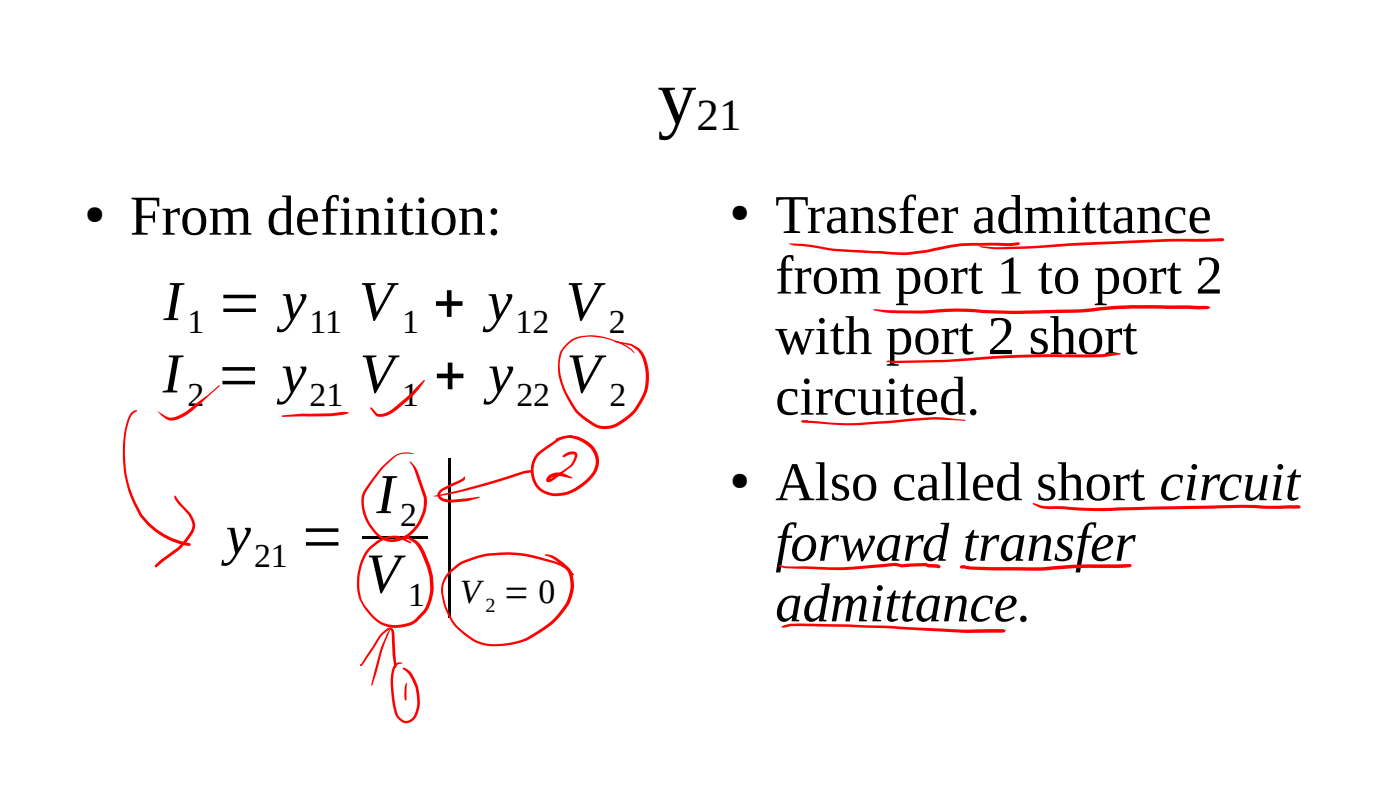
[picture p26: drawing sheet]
<svg xmlns="http://www.w3.org/2000/svg" width="280mm" height="158mm" viewBox="0 0 280 158" stroke-linecap="round" stroke-linejoin="round" font-family="sans-serif">
<defs><g id="words">
<text font-size="31.7" x="87.6" y="116.7">|</text>
<text font-size="15.5" x="131.5" y="24.7">y</text>
<g font-size="11.3">
<text x="26" y="46.9">From definition:</text>
<text x="32.7" y="64">I = y</text>
<text x="71.8" y="64">V + y</text>
<text x="113.1" y="64">V</text>
<text x="32.5" y="78.4">I = y</text>
<text x="72" y="78.4">V + y</text>
<text x="113.3" y="78.4">V</text>
<text x="75.3" y="102.6">I</text>
<text x="45.2" y="110.7">y</text>
<text x="60" y="110.7">=</text>
<text x="73.2" y="118.4">V</text>
</g>
<g font-size="10.9">
<text x="155.1" y="46.6">Transfer admittance</text>
<text x="155.1" y="58.7">from port 1 to port 2</text>
<text x="155.1" y="70.8">with port 2 short</text>
<text x="155.1" y="82.9">circuited.</text>
<text x="155.1" y="100">Also called short circuit</text>
<text x="155.1" y="112.1">forward transfer</text>
<text x="155.1" y="124.2">admittance.</text>
</g>
<text font-size="9" x="139.3" y="25.9">21</text>
<g font-size="6.8">
<text x="37.5" y="66.6">1</text>
<text x="61.9" y="66.6">11</text>
<text x="80.4" y="66.6">1</text>
<text x="103.1" y="66.6">12</text>
<text x="121.8" y="66.6">2</text>
<text x="37.5" y="81.1">2</text>
<text x="61.9" y="81.1">21</text>
<text x="80.4" y="81.1">1</text>
<text x="103.3" y="81.1">22</text>
<text x="121.9" y="81.1">2</text>
<text x="80" y="105.2">2</text>
<text x="50.8" y="113.3">21</text>
<text x="81.6" y="121.1">1</text>
<text x="92" y="120.5">V = 0</text>
</g>
<text font-size="5.1" x="17" y="44.3">●</text>
<g font-size="4.9">
<text x="146.1" y="44">●</text>
<text x="146.1" y="97.5">●</text>
</g>
<text font-size="4.1" x="97.1" y="122.3">2</text>
</g></defs>
<path d="M72.5 107.1h13v.6h-13z" fill-rule="evenodd" fill="#000"/>
<g fill="#f00">
<path d="M56.4 83l4-.3 5.8-.1 2.5-.3 1.1 .2-1 .4-2.6 .3-9.8 .1-.1-.1z"/>
<path d="M31.5 82.2h.1a5.5 5.5 0 0 0 2.5 1.3 7.3 7.3 0 0 0 4.1-2l3.3-2.5 2.3-2 .2 .1-3.9 3.6a13.6 13.6 0 0 1-4.6 3.1 2.71 2.71 0 0 1-3.3-.8z"/>
<path d="M74.1 81.5h.2l1 1.1a2.38 2.38 0 0 0 2.6-.4l1.1-.8a48 48 0 0 0 5.8-5.5l.2 .2a23.4 23.4 0 0 1-6.3 6.3 3.3 3.3 0 0 1-3.6 .6l-1-1.3z"/>
<path d="M113.4 68.7a6.4 6.4 0 0 1 5.2-1.7 15 15 0 0 1 7.9 2.9l.4 .6-.1 .1a12.8 12.8 0 0 0-11.5-2.9 5.5 5.5 0 0 0-3.3 6.5 16.3 16.3 0 0 0 4.2 8.5l2.3 1.7a4.6 4.6 0 0 0 5.1 0 10.5 10.5 0 0 0 5.5-7.4 8.6 8.6 0 0 0-1.5-6.9l-1.4-1-3.3-.8 .1-.2 3.3 .6a4.4 4.4 0 0 1 2.1 1.6 10.2 10.2 0 0 1-1 11.7 11.8 11.8 0 0 1-5.2 3.7 4.7 4.7 0 0 1-4-.8 10.7 10.7 0 0 1-4.9-5.6 10.9 10.9 0 0 1-1.2-9.1z"/>
<path d="M26.3 82.4l1-.5 .1 .2-.1 .1a3 3 0 0 0-1.7 2.7 24 24 0 0 0 1.8 15.9l1 2.1 1.6 1.7 1.4 1.2 1.8 1.1a15.6 15.6 0 0 0 4.7 1.7l.3 .2-.1 .2-.4 .1a12.9 12.9 0 0 1-5-1.8 14.1 14.1 0 0 1-5.1-4.9l-.7-1.3a24.4 24.4 0 0 1-1.3-17.6z"/>
<path d="M34.9 99.1l.3 .1 .8 1.2 2 2.1a3.5 3.5 0 0 1 .9 3.4l-1.4 2.2-1.5 1.7-3.5 2.6-1.1 .9h-.4v-.3l1.1-1.1 3.3-2.4a10.6 10.6 0 0 0 3.1-4.3l-.2-.9-.5-1.2-2.3-2.6-.5-.8z"/>
<path d="M76.4 93.3l2.4-2.1a4.3 4.3 0 0 1 4.1-.5v.1a4.7 4.7 0 0 0-4 .6 24.9 24.9 0 0 0-5.9 7.4 8.2 8.2 0 0 0 3.9 8.7 5.2 5.2 0 0 0 5.9-2l.7-.9a7.8 7.8 0 0 0 1.2-5.2l-1.9-5.7-.9-1.3 .1-.2 .9 1 .6 .9 1.8 5.1a9 9 0 0 1-2.1 6.7 5.6 5.6 0 0 1-6.9 1.8 8.9 8.9 0 0 1-3.8-9.1l1.6-2.4z"/>
<path d="M79 107.6l2.6-.3 .2 .2-.2 .2-2.6 .1-.1-.1z"/>
<path d="M73.9 109.3a6.2 6.2 0 0 1 6.7-1.9l1.7 1.1-.3 .1-1.6-.7a5.5 5.5 0 0 0-5.9 1.5 10.3 10.3 0 0 0-2.3 9.9l.8 1.7a9.2 9.2 0 0 0 3.8 3.5 7.2 7.2 0 0 0 6.2-.7l1.5-1.6a8.7 8.7 0 0 0 1.6-4.6 15 15 0 0 0-3.1-9l-1.5-.9-.1-.2 .3-.2a4.4 4.4 0 0 1 3.2 3 14.4 14.4 0 0 1 1.8 7.8l-.3 1.7-.7 1.7-.5 .9-.9 .9a6.5 6.5 0 0 1-6.6 2 7 7 0 0 1-4.3-3.1 8.7 8.7 0 0 1-1.8-8 8.9 8.9 0 0 1 2.3-4.9z"/>
<path d="M89.9 114.1a9.7 9.7 0 0 1 5.2-2.9 24.8 24.8 0 0 1 14.9 .7l1.5 .5 1.7 .9 .6 .5 1 1.1-.2 .1-1-.9a9.3 9.3 0 0 0-4.4-1.9 24.1 24.1 0 0 0-13.9-.5 9.6 9.6 0 0 0-6.4 4.6l-.2 1a11.1 11.1 0 0 0 9.5 11.4 14.5 14.5 0 0 0 9.9-3l2-1.4 1-1a10 10 0 0 0 3-5.9 5.3 5.3 0 0 0-.7-3.3l-.1-.2a8.3 8.3 0 0 0-4-2.8l-.4-.2a1.84 1.84 0 0 1 2 .3 7.6 7.6 0 0 1 3.3 2.9 7.9 7.9 0 0 1-1.8 8.6l-.5 .6a21.4 21.4 0 0 1-7.9 5.2 13.5 13.5 0 0 1-8.8 0 11.9 11.9 0 0 1-6.9-11.5l.5-1.4z"/>
<path d="M177.4 72.2l11.8-.3 2.7-.2a213.2 213.2 0 0 1 25.3-.9l4-.1a5.8 5.8 0 0 1 2.9-.1l.1 .1-.1 .1-3.2 .5-3.7 .1a248.9 248.9 0 0 0-28 1l-10 .2-1.8-.2z"/>
<path d="M160.4 84.1h1.4a55.2 55.2 0 0 0 10.4 .4l14.4-1.1h2l4.4 .5 .1 .1-.1 .2-6.3-.4-8.6 .8a76.3 76.3 0 0 1-16.9-.1l-.8-.1z"/>
<path d="M160.4 84.1l1-.1 .2 .2-.1 .1-1 .1h-.1z"/>
<path d="M161 84.2l.5-.2 .1 .2-.5 .2z"/>
<path d="M195.9 49.2l3.5 .2 5.5-.1a597.2 597.2 0 0 1 39.7-1.7l.2 .3-.1 .2-.3 .1a546.4 546.4 0 0 0-39.5 1.5l-3.3 .1a15.2 15.2 0 0 1-5.7-.5z"/>
<path d="M157.7 48.7l.4-.1a34.4 34.4 0 0 1 7.2 .9l2 .2 13.8 .7a50.1 50.1 0 0 0 8.9-1.5l2.9-.3h8.7l2.1-.2 .2 .1v.4a13.9 13.9 0 0 1-5.1 .2l-6.2 .1-2.5 .3a46 46 0 0 1-9.6 1.5l-9.2-.5a70 70 0 0 1-10.5-1.3l-2-.1z"/>
<path d="M77.9 125.8l.3-.1-.3 .5a31.2 31.2 0 0 0-2.2 6.9l-1.4 4-.1-.2 1-4a22.2 22.2 0 0 1 2.7-7.1z"/>
<path d="M76.3 126.6l.6-.6a1.13 1.13 0 0 1 1.5-.5l.3 .4 .1 .5 .5 6.9-.2 .2-.2-.2a29.8 29.8 0 0 1-.5-6.3l-.1-.9-.3-.3a3.8 3.8 0 0 0-1.9 1.6l-3.4 5.2-.4 .5h-.3v-.3l.2 .1h-.1z"/>
<path d="M81.2 136.5l.2 .1-.1 3.2-.2 .2a6.6 6.6 0 0 1 0-3.2z"/>
<path d="M79.1 132.7l.5-.3h.9l-.1 .2-.7 .2a1.63 1.63 0 0 0-.8 1.2l-.3 2.5 .3 3 .4 2.5a2.57 2.57 0 0 0 1.5 2 2.04 2.04 0 0 0 2.4-1.9 8.4 8.4 0 0 0-2-7.9l-.6-.4v-.3a2.33 2.33 0 0 1 1.9 1.4 8.7 8.7 0 0 1 1.1 7.7 2.22 2.22 0 0 1-1.6 1.8 2.22 2.22 0 0 1-2.3-.6l-.5-.7-.4-1-.4-2-.2-2.7a7.8 7.8 0 0 1 .6-4.4z"/>
<path d="M86.7 99.2l.2-.1a131.7 131.7 0 0 0 18-5 1.51 1.51 0 0 1 1.4-.1l.1 .2-.2 .3-1.2 .1a90.9 90.9 0 0 1-18 4.6z"/>
<path d="M88 97.9l4.3-2.1 .6-.6a.52 .52 0 0 1-.2 .9l-3.9 1.9-.5 .4-.3 .4a1.22 1.22 0 0 0 1.5 1l1 .1 5.3-.6 .2 .1a11.5 11.5 0 0 1-6.1 1 2.15 2.15 0 0 1-2.4-1.4l.1-.5z"/>
<path d="M112.6 91l.4-.2a2.46 2.46 0 0 1 1.9-.5 .77 .77 0 0 1 .5 1l-.5 1.2-.5 .7-3.8 2.8a.75 .75 0 0 1-.7 .4 .75 .75 0 0 1-.7-.5l.6-.9a3.3 3.3 0 0 1 2.9-.4l1.8 .9-.1 .1-1.9-.4a2.81 2.81 0 0 0-2.3 .3l-.3 .5-.2-.2 .6-.2 3.5-2.4a3.1 3.1 0 0 0 1.1-2.3h-1l-1.2 .5-.2-.2z"/>
<path d="M107.5 90.6l4.1-2.9 1.5-.5 1.3-.1-.1 .3-1.5 .3-1.1 .4-3.1 2.2a4.6 4.6 0 0 0-1.4 5.9 4.6 4.6 0 0 0 5.6 2.2 9.8 9.8 0 0 0 6.1-4.9 4 4 0 0 0-2-4.8 6.1 6.1 0 0 0-5.7-.8l-.1-.1a6 6 0 0 1 8.7 3.9 5.7 5.7 0 0 1-2.7 5.1 7.8 7.8 0 0 1-8.2 1.9 5.3 5.3 0 0 1-1.4-8.1z"/>
<path d="M174.8 61.8l2.5 .2a106.9 106.9 0 0 0 13.7-.3l4.7 .1a198.7 198.7 0 0 0 21.7-.1l5.5-.6 3.7-.1 14.3 .1 1 .2 .2 .1-.6 .4-1.6 .1-13.3-.2-3.7 .1-4.8 .5a220.1 220.1 0 0 1-22.5 .2 62.9 62.9 0 0 0-11.5 .2l-7-.2-2.3-.5-.1-.1z"/>
<path d="M206.5 100.7l.2-.2 1.5 .6 .9 .1 4.2 .1a62 62 0 0 0 10.5 .1l24.5-.5 5.4 .2 5.7-.1h.4l.3 .3-.3 .4h-6.1l-5.4-.2-25.4 .6a66.4 66.4 0 0 1-9.9-.3l-4.5-.2z"/>
<path d="M155.8 113l1.4 .2h3.1a104.6 104.6 0 0 0 18.9-.7l1.2 .3 4.7-.3 .7 .2 1.7 .1 .5 .2 .1 .2-.1 .3-.3 .1-2-.2-.6-.2-3 .1a5.4 5.4 0 0 1-3-.2 102.2 102.2 0 0 1-19.8 .6l-2.1-.1-.9-.2a.44 .44 0 0 1-.5-.4z"/>
<path d="M155.8 113h.1z"/>
<path d="M192.8 113.1h.2l.1 .3h-.3z"/>
<path d="M192.1 113.1l.5-.1 5.4 .4h8.7l3.8-.2a174.6 174.6 0 0 1 15.4-.5l.3 .1 .1 .2-.3 .4-3.8 .1a95.5 95.5 0 0 0-12.3 .4l-3.2 .2-8.7-.1-4.9-.3a1 1 0 0 1-1.1-.4z"/>
<path d="M192.1 113.1l.8-.1 .2 .3-.2 .2-.6 .1-.2-.1z"/>
<path d="M192.5 113.2l.4-.1 .2 .2-.1 .2h-.5l-.1-.2z"/>
<path d="M156.4 125.2l.6-.3 1.4-.2a907.8 907.8 0 0 1 35.5 1.1l6.6-.1 .4 .2a.25 .25 0 0 1 .2 .2 .25 .25 0 0 1-.3 .3 149.2 149.2 0 0 1-17.7-.5 377.2 377.2 0 0 0-25-.7l-1.3 .2h-.5z"/>
</g>
<use href="#words"/>
</svg>
